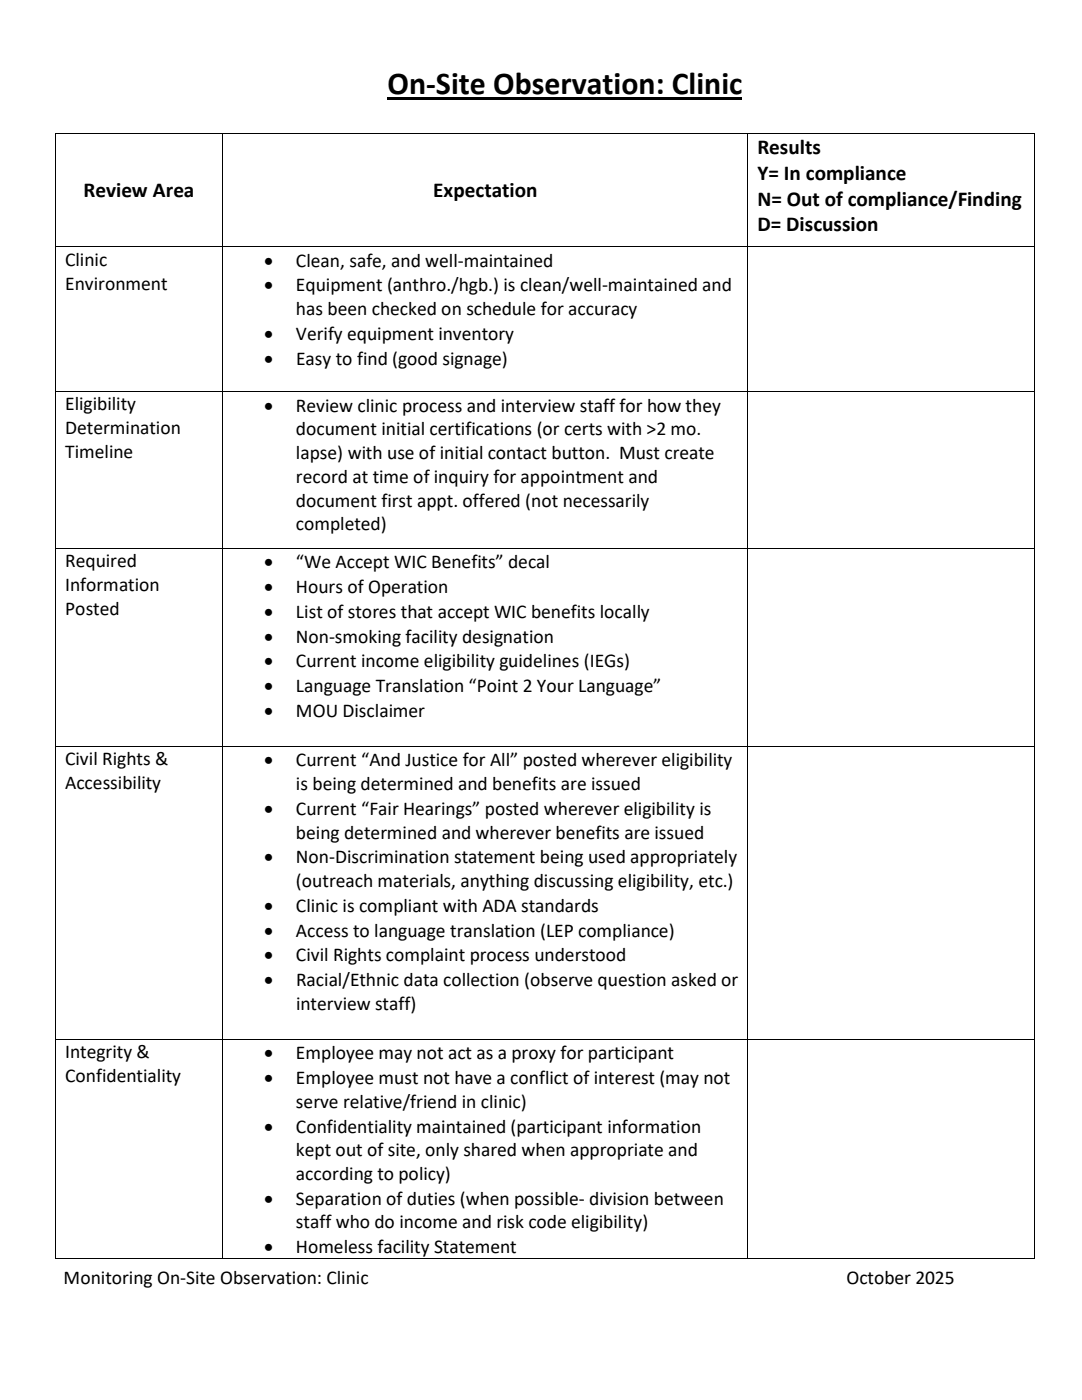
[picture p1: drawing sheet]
<svg xmlns="http://www.w3.org/2000/svg" width="216mm" height="279mm" viewBox="0 0 216 279" stroke-linecap="round" stroke-linejoin="round" font-family="sans-serif">
<defs><g id="words">
<text font-size="6.3" x="77.3" y="18.8">On-Site Observation: Clinic</text>
<g font-size="4.2">
<text x="151.1" y="30.7">Results</text>
<text x="151.1" y="35.9">Y= In compliance</text>
<text x="16.7" y="39.4">Review Area</text>
<text x="86.4" y="39.4">Expectation</text>
<text x="151.1" y="41">N= Out of compliance/Finding</text>
<text x="151.1" y="46.2">D= Discussion</text>
</g>
<g font-size="3.9">
<text x="13" y="53">Clinic</text>
<text x="52.7" y="53.3">•</text>
<text x="59.1" y="53.3">Clean, safe, and well-maintained</text>
<text x="13" y="57.8">Environment</text>
<text x="52.7" y="58.2">•</text>
<text x="59.1" y="58.2">Equipment (anthro./hgb.) is clean/well-maintained and</text>
<text x="59.1" y="62.9">has been checked on schedule for accuracy</text>
<text x="52.7" y="67.9">•</text>
<text x="59.1" y="67.9">Verify equipment inventory</text>
<text x="52.7" y="72.8">•</text>
<text x="59.1" y="72.8">Easy to find (good signage)</text>
<text x="13" y="81.9">Eligibility</text>
<text x="52.7" y="82.1">•</text>
<text x="59.1" y="82.1">Review clinic process and interview staff for how they</text>
<text x="13" y="86.7">Determination</text>
<text x="59.1" y="86.9">document initial certifications (or certs with &gt;2 mo.</text>
<text x="13" y="91.4">Timeline</text>
<text x="59.1" y="91.6">lapse) with use of initial contact button. Must create</text>
<text x="59.1" y="96.3">record at time of inquiry for appointment and</text>
<text x="59.1" y="101.1">document first appt. offered (not necessarily</text>
<text x="59.1" y="105.8">completed)</text>
<text x="13" y="113.2">Required</text>
<text x="52.7" y="113.4">•</text>
<text x="59.1" y="113.4">“We Accept WIC Benefits” decal</text>
<text x="13" y="117.9">Information</text>
<text x="52.7" y="118.4">•</text>
<text x="59.1" y="118.4">Hours of Operation</text>
<text x="13" y="122.7">Posted</text>
<text x="52.7" y="123.3">•</text>
<text x="59.1" y="123.3">List of stores that accept WIC benefits locally</text>
<text x="52.7" y="128.2">•</text>
<text x="59.1" y="128.2">Non-smoking facility designation</text>
<text x="52.7" y="133.2">•</text>
<text x="59.1" y="133.2">Current income eligibility guidelines (IEGs)</text>
<text x="52.7" y="138.1">•</text>
<text x="52.7" y="143.1">•</text>
<text x="59.1" y="138.1">Language Translation “Point 2 Your Language”</text>
<text x="59.1" y="143.1">MOU Disclaimer</text>
<text x="13" y="152.7">Civil Rights &amp;</text>
<text x="52.7" y="152.9">•</text>
<text x="59.1" y="152.9">Current “And Justice for All” posted wherever eligibility</text>
<text x="13" y="157.4">Accessibility</text>
<text x="59.1" y="157.6">is being determined and benefits are issued</text>
<text x="52.7" y="162.6">•</text>
<text x="59.1" y="167.3">being determined and wherever benefits are issued</text>
<text x="59.1" y="162.6">Current “Fair Hearings” posted wherever eligibility is</text>
<text x="52.7" y="172.3">•</text>
<text x="59.1" y="172.3">Non-Discrimination statement being used appropriately</text>
<text x="59.1" y="177">(outreach materials, anything discussing eligibility, etc.)</text>
<text x="52.7" y="181.9">•</text>
<text x="59.1" y="181.9">Clinic is compliant with ADA standards</text>
<text x="52.7" y="186.9">•</text>
<text x="52.7" y="191.9">•</text>
<text x="59.1" y="186.9">Access to language translation (LEP compliance)</text>
<text x="59.1" y="191.9">Civil Rights complaint process understood</text>
<text x="52.7" y="196.8">•</text>
<text x="59.1" y="196.8">Racial/Ethnic data collection (observe question asked or</text>
<text x="59.1" y="201.5">interview staff)</text>
<text x="13" y="211.2">Integrity &amp;</text>
<text x="13" y="215.9">Confidentiality</text>
<text x="52.7" y="211.4">•</text>
<text x="59.1" y="211.4">Employee may not act as a proxy for participant</text>
<text x="52.7" y="216.3">•</text>
<text x="59.1" y="216.3">Employee must not have a conflict of interest (may not</text>
<text x="59.1" y="221.1">serve relative/friend in clinic)</text>
<text x="52.7" y="226">•</text>
<text x="59.1" y="226">Confidentiality maintained (participant information</text>
<text x="59.1" y="230.8">kept out of site, only shared when appropriate and</text>
<text x="59.1" y="235.5">according to policy)</text>
<text x="52.7" y="240.5">•</text>
<text x="59.1" y="245.2">staff who do income and risk code eligibility)</text>
<text x="59.1" y="240.5">Separation of duties (when possible- division between</text>
<text x="52.7" y="250.1">•</text>
<text x="59.1" y="250.1">Homeless facility Statement</text>
<text x="12.7" y="256.2">Monitoring On-Site Observation: Clinic</text>
<text x="168.9" y="256.2">October 2025</text>
</g>
</g></defs>
<path d="M77.3 19.7h70.8" fill="none" stroke="#000" stroke-width=".42"/>
<g fill="#000">
<path d="M11 26.5h.2v.2h-.2zM44.4 26.5h.1v.2h-.1zM149.1 26.5h.2v.2h-.2zM206.3 26.5h.2v.2h-.2zM11 49.2h.2v.2h-.2zM44.4 49.2h.1v.2h-.1zM149.1 49.2h.2v.2h-.2zM206.3 49.2h.2v.2h-.2zM11 78.1h.2v.1h-.2zM44.4 78.1h.1v.1h-.1zM149.1 78.1h.2v.1h-.2zM206.3 78.1h.2v.1h-.2z"/>
<path d="M11 109.3h.2v.2h-.2zM44.4 109.3h.1v.2h-.1zM149.1 109.3h.2v.2h-.2zM206.3 109.3h.2v.2h-.2zM11 148.9h.2v.2h-.2zM44.4 148.9h.1v.2h-.1zM149.1 148.9h.2v.2h-.2zM206.3 148.9h.2v.2h-.2zM11 207.3h.2v.2h-.2zM44.4 207.3h.1v.2h-.1zM149.1 207.3h.2v.2h-.2zM206.3 207.3h.2v.2h-.2z"/>
<path d="M11 251.2h.2v.1h-.2zM44.4 251.2h.1v.1h-.1zM149.1 251.2h.2v.1h-.2zM206.3 251.2h.2v.1h-.2z"/>
</g>
<g fill="none" stroke="#000" stroke-width=".2">
<path d="M11.1 26.7v22.5M11.2 26.6h33.2M44.5 26.7v22.5M44.5 26.6h104.6M149.2 26.7v22.5M149.3 26.6h57M206.4 26.7v22.5M11.1 49.4v28.7M11.2 49.3h33.2M44.5 49.4v28.7M44.5 49.3h104.6M149.2 49.4v28.7"/>
<path d="M149.3 49.3h57M206.4 49.4v28.7M11.1 78.2v31.1M11.2 78.1h33.2M44.5 78.2v31.1M44.5 78.1h104.6M149.2 78.2v31.1M149.3 78.1h57M206.4 78.2v31.1M11.1 109.5v39.4M11.2 109.4h33.2M44.5 109.5v39.4"/>
<path d="M44.5 109.4h104.6M149.2 109.5v39.4M149.3 109.4h57M206.4 109.5v39.4M11.1 149.1v58.2M11.2 149h33.2M44.5 149.1v58.2M44.5 149h104.6M149.2 149.1v58.2M149.3 149h57M206.4 149.1v58.2M11.1 207.5v43.7"/>
<path d="M11.2 207.4h33.2M44.5 207.5v43.7M44.5 207.4h104.6M149.2 207.5v43.7M149.3 207.4h57M206.4 207.5v43.7M11.2 251.2h33.2M44.5 251.2h104.6M149.3 251.2h57"/>
</g>
<use href="#words"/>
</svg>
